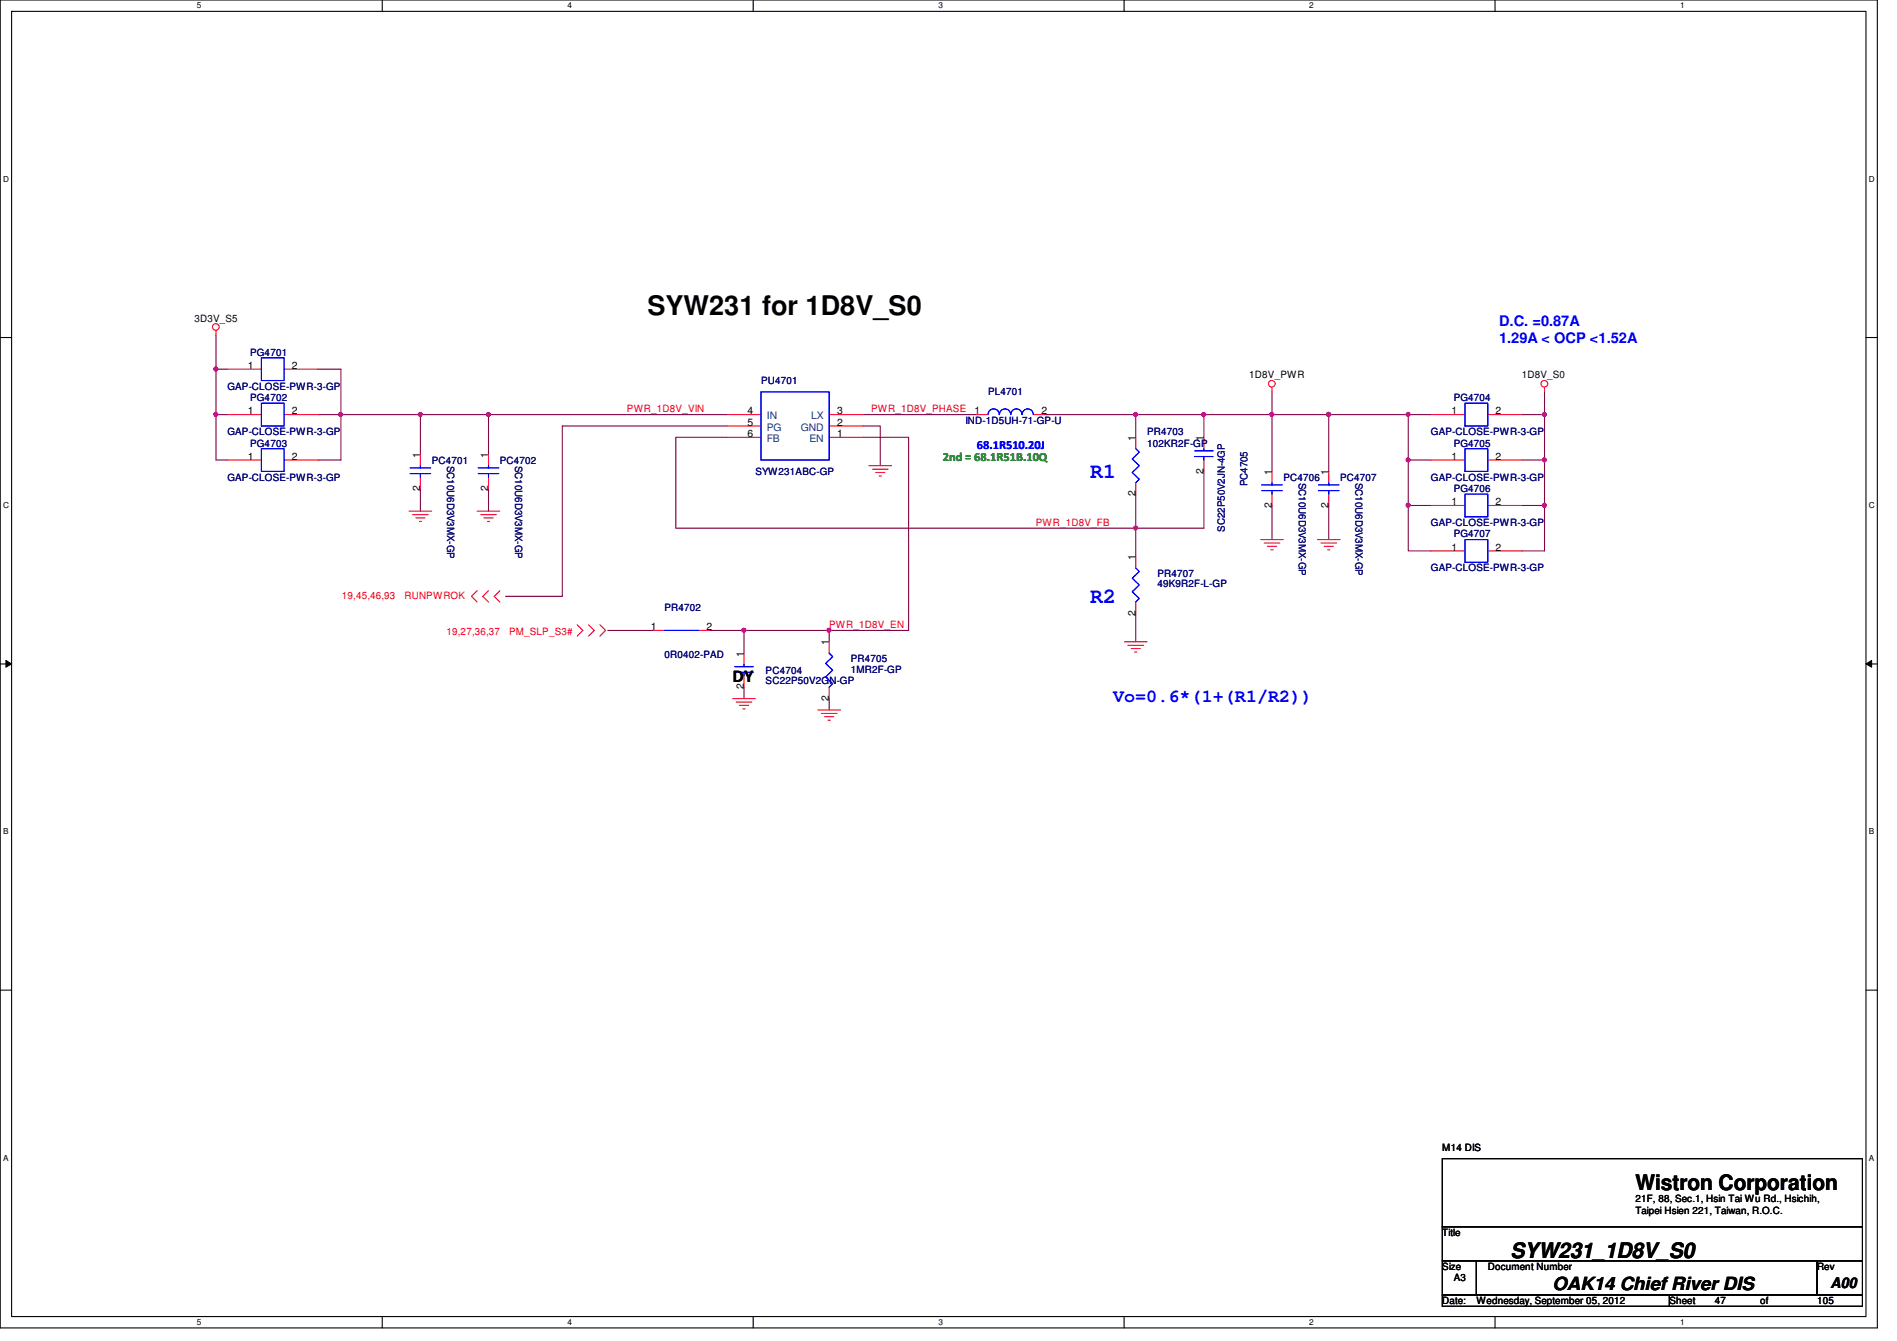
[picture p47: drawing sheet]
<svg xmlns="http://www.w3.org/2000/svg" width="297mm" height="210mm" viewBox="0 0 297 210" stroke-linecap="round" stroke-linejoin="round" font-family="sans-serif">
<defs><g id="words">
<text font-size="4.2" x="101.4" y="49.3">SYW231 for 1D8V_S0</text>
<g font-size="3.3" fill="#00f">
<text x="170.7" y="74.8">R1</text>
<text x="170.7" y="94.3">R2</text>
</g>
<g font-size="3.3">
<text x="256.1" y="186.3">Wistron Corporation</text>
<text x="236.5" y="196.8">SYW231_1D8V_S0</text>
</g>
<g font-size="2.8">
<text x="114.7" y="106.7">DY</text>
<text x="243.1" y="201.9">OAK14 Chief River DIS</text>
</g>
<text font-size="2.8" fill="#00f" x="174.3" y="109.9">Vo=0.6*(1+(R1/R2))</text>
<g font-size="2.3" fill="#00f">
<text x="234.7" y="51">D.C. =0.87A</text>
<text x="234.7" y="53.8">1.29A &lt; OCP &lt;1.52A</text>
</g>
<text font-size="2.3" x="286.6" y="201.5">A00</text>
<text font-size="1.9" fill="#00f" x="152.9" y="70.3">68.1R510.20J</text>
<text font-size="1.9" fill="#008000" x="147.6" y="72.1">2nd = 68.1R51B.10Q</text>
<g font-size="1.6">
<text x="30.4" y="50.3">3D3V_S5</text>
<text x="38.8" y="57.7">1</text>
<text x="45.7" y="57.7">2</text>
<text x="195.6" y="59.2">1D8V_PWR</text>
<text x="238.3" y="59.2">1D8V_S0</text>
<text x="38.8" y="64.9">1</text>
<text x="45.7" y="64.9">2</text>
<text x="117" y="64.9">4</text>
<text x="131.1" y="64.9">3</text>
<text x="152.6" y="64.9">1</text>
<text x="163.1" y="64.9">2</text>
<text x="227.3" y="64.9">1</text>
<text x="234.2" y="64.9">2</text>
<text x="38.8" y="72">1</text>
<text x="45.7" y="72">2</text>
<text x="65.8" y="71.7" transform="rotate(-90 65.8 71.7)">1</text>
<text x="76.5" y="71.7" transform="rotate(-90 76.5 71.7)">1</text>
<text x="117" y="66.6">5</text>
<text x="117" y="68.4">6</text>
<text x="131.1" y="68.4">1</text>
<text x="131.1" y="66.6">2</text>
<text x="177.8" y="69" transform="rotate(-90 177.8 69)">1</text>
<text x="188.5" y="69" transform="rotate(-90 188.5 69)">1</text>
<text x="227.3" y="72">1</text>
<text x="234.2" y="72">2</text>
<text x="65.8" y="76.8" transform="rotate(-90 65.8 76.8)">2</text>
<text x="76.5" y="76.8" transform="rotate(-90 76.5 76.8)">2</text>
<text x="177.8" y="77.7" transform="rotate(-90 177.8 77.7)">2</text>
<text x="188.5" y="74.1" transform="rotate(-90 188.5 74.1)">2</text>
<text x="199.1" y="74.3" transform="rotate(-90 199.1 74.3)">1</text>
<text x="208" y="74.3" transform="rotate(-90 208 74.3)">1</text>
<text x="199.1" y="79.5" transform="rotate(-90 199.1 79.5)">2</text>
<text x="208" y="79.5" transform="rotate(-90 208 79.5)">2</text>
<text x="227.3" y="79.1">1</text>
<text x="234.2" y="79.1">2</text>
<text x="177.8" y="87.7" transform="rotate(-90 177.8 87.7)">1</text>
<text x="227.3" y="86.2">1</text>
<text x="234.2" y="86.2">2</text>
<text x="101.9" y="98.6">1</text>
<text x="110.6" y="98.6">2</text>
<text x="129.8" y="101" transform="rotate(-90 129.8 101)">1</text>
<text x="177.8" y="96.4" transform="rotate(-90 177.8 96.4)">2</text>
<text x="116.5" y="107.9" transform="rotate(-90 116.5 107.9)">2</text>
<text x="116.5" y="102.8" transform="rotate(-90 116.5 102.8)">1</text>
<text x="129.8" y="109.7" transform="rotate(-90 129.8 109.7)">2</text>
<text x="225.8" y="180.1">M14 DIS</text>
<text x="256.1" y="188.1">21F, 88, Sec.1, Hsin Tai Wu Rd., Hsichih,</text>
<text x="256.1" y="189.9">Taipei Hsien 221, Taiwan, R.O.C.</text>
<text x="225.8" y="193.5">Title</text>
<text x="225.8" y="198.8">Size</text>
<text x="227.6" y="200.6">A3</text>
<text x="233" y="198.8">Document Number</text>
<text x="284.5" y="198.8">Rev</text>
<text x="225.8" y="204.1">Date:</text>
<text x="231.2" y="204.1">Wednesday, September 05, 2012</text>
<text x="261.4" y="204.1">Sheet</text>
<text x="268.5" y="204.1">47</text>
<text x="275.6" y="204.1">of</text>
<text x="284.5" y="204.1">105</text>
</g>
<g font-size="1.6" fill="#000080">
<text x="39.2" y="55.7">PG4701</text>
<text x="35.6" y="61">GAP-CLOSE-PWR-3-GP</text>
<text x="39.2" y="62.8">PG4702</text>
<text x="119.2" y="60.1">PU4701</text>
<text x="154.7" y="61.9">PL4701</text>
<text x="227.6" y="62.8">PG4704</text>
<text x="35.6" y="68.1">GAP-CLOSE-PWR-3-GP</text>
<text x="39.2" y="69.9">PG4703</text>
<text x="151.2" y="66.3">IND-1D5UH-71-GP-U</text>
<text x="179.6" y="68.1">PR4703</text>
<text x="179.6" y="69.9">102KR2F-GP</text>
<text x="224.1" y="68.1">GAP-CLOSE-PWR-3-GP</text>
<text x="227.6" y="69.9">PG4705</text>
<text x="35.6" y="75.2">GAP-CLOSE-PWR-3-GP</text>
<text x="67.6" y="72.6">PC4701</text>
<text x="70" y="72.9" transform="rotate(90 70 72.9)">SC10U6D3V3MX-GP</text>
<text x="78.3" y="72.6">PC4702</text>
<text x="80.7" y="72.9" transform="rotate(90 80.7 72.9)">SC10U6D3V3MX-GP</text>
<text x="118.3" y="74.3">SYW231ABC-GP</text>
<text x="195.3" y="76.1" transform="rotate(-90 195.3 76.1)">PC4705</text>
<text x="201" y="75.2">PC4706</text>
<text x="203.4" y="75.6" transform="rotate(90 203.4 75.6)">SC10U6D3V3MX-GP</text>
<text x="209.8" y="75.2">PC4707</text>
<text x="212.3" y="75.6" transform="rotate(90 212.3 75.6)">SC10U6D3V3MX-GP</text>
<text x="224.1" y="75.2">GAP-CLOSE-PWR-3-GP</text>
<text x="227.6" y="77">PG4706</text>
<text x="191.8" y="83.2" transform="rotate(-90 191.8 83.2)">SC22P50V2JN-4GP</text>
<text x="224.1" y="82.3">GAP-CLOSE-PWR-3-GP</text>
<text x="224.1" y="89.5">GAP-CLOSE-PWR-3-GP</text>
<text x="227.6" y="84.1">PG4707</text>
<text x="104.1" y="95.7">PR4702</text>
<text x="181.2" y="90.3">PR4707</text>
<text x="181.2" y="91.9">49K9R2F-L-GP</text>
<text x="104.1" y="103">0R0402-PAD</text>
<text x="119.9" y="105.5">PC4704</text>
<text x="119.9" y="107.1">SC22P50V2GN-GP</text>
<text x="133.2" y="103.7">PR4705</text>
<text x="133.2" y="105.3">1MR2F-GP</text>
</g>
<g font-size="1.6" fill="#f00">
<text x="98.2" y="64.6">PWR_1D8V_VIN</text>
<text x="136.4" y="64.6">PWR_1D8V_PHASE</text>
<text x="162.2" y="82.3">PWR_1D8V_FB</text>
<text x="53.5" y="93.7">19,45,46,93</text>
<text x="63.3" y="93.7">RUNPWROK</text>
<text x="69.9" y="99.4">19,27,36,37</text>
<text x="79.7" y="99.4">PM_SLP_S3#</text>
<text x="129.8" y="98.3">PWR_1D8V_EN</text>
</g>
<g font-size="1.6" fill="#004080">
<text x="120.1" y="65.6">IN</text>
<text x="127" y="65.6">LX</text>
<text x="120.1" y="67.4">PG</text>
<text x="120.1" y="69.2">FB</text>
<text x="125.4" y="67.4">GND</text>
<text x="126.7" y="69.2">EN</text>
</g>
<g font-size="1.3">
<text x="30.8" y="1.3">5</text>
<text x="88.9" y="1.3">4</text>
<text x="146.9" y="1.3">3</text>
<text x="205" y="1.3">2</text>
<text x="263.1" y="1.3">1</text>
<text x=".5" y="28.4">D</text>
<text x="292.6" y="28.4">D</text>
<text x=".5" y="79.5">C</text>
<text x="292.6" y="79.5">C</text>
<text x=".5" y="130.6">B</text>
<text x="292.6" y="130.6">B</text>
<text x=".5" y="181.7">A</text>
<text x="292.6" y="181.7">A</text>
<text x="30.8" y="207.4">5</text>
<text x="88.9" y="207.4">4</text>
<text x="146.9" y="207.4">3</text>
<text x="205" y="207.4">2</text>
<text x="263.1" y="207.4">1</text>
</g>
</g></defs>
<path d="M0 0h294v207.9h-294zM1.8 1.8h290.4v204.3h-290.4z" fill="none" stroke="#000" stroke-width=".17"/>
<g fill="#fff">
<path d="M30.8 .2h.7v1.4h-.7z"/>
<path d="M30.8 206.2h.7v1.4h-.7z"/>
</g>
<path d="M59.9 0v1.8M59.9 206.1v1.8" fill="none" stroke="#000" stroke-width=".17"/>
<g fill="#fff">
<path d="M88.9 .2h.6v1.4h-.6z"/>
<path d="M88.9 206.2h.6v1.4h-.6z"/>
</g>
<path d="M117.9 0v1.8M117.9 206.1v1.8" fill="none" stroke="#000" stroke-width=".17"/>
<g fill="#fff">
<path d="M146.9 .2h.7v1.4h-.7z"/>
<path d="M146.9 206.2h.7v1.4h-.7z"/>
</g>
<path d="M176 0v1.8M176 206.1v1.8" fill="none" stroke="#000" stroke-width=".17"/>
<g fill="#fff">
<path d="M205 .2h.7v1.4h-.7z"/>
<path d="M205 206.2h.7v1.4h-.7z"/>
</g>
<path d="M234.1 0v1.8M234.1 206.1v1.8" fill="none" stroke="#000" stroke-width=".17"/>
<g fill="#fff">
<path d="M263.1 .2h.7v1.4h-.7z"/>
<path d="M263.1 206.2h.7v1.4h-.7z"/>
<path d="M.5 27.3h.9v1.4h-.9z"/>
<path d="M292.6 27.3h.9v1.4h-.9z"/>
<path d="M.5 78.4h.9v1.4h-.9z"/>
<path d="M292.6 78.4h.9v1.4h-.9z"/>
</g>
<path d="M0 52.8h1.8M292.2 52.8h1.8" fill="none" stroke="#000" stroke-width=".17"/>
<g fill="#fff">
<path d="M.5 129.5h.8v1.4h-.8z"/>
<path d="M292.6 129.5h.9v1.4h-.9z"/>
</g>
<path d="M0 103.9h1.8M292.2 103.9h1.8" fill="none" stroke="#000" stroke-width=".17"/>
<path d="M.9 103.4l.9 .5-.9 .5zM292.2 103.9l.9-.5v1z" fill="#000"/>
<path d="M.9 103.4l.9 .5-.9 .5zM292.2 103.9l.9-.5v1z" fill="none" stroke="#000" stroke-width=".16"/>
<g fill="#fff">
<path d="M.5 180.5h.8v1.4h-.8z"/>
<path d="M292.6 180.5h.9v1.4h-.9z"/>
</g>
<path d="M0 155h1.8M292.2 155h1.8" fill="none" stroke="#000" stroke-width=".17"/>
<path d="M76.5 64.9h37.3M105.8 68.5h8M79.2 93.3h8.8" fill="none" stroke="#800040" stroke-width=".17"/>
<circle cx="76.5" cy="64.9" r=".32" fill="#f0f"/>
<circle cx="76.5" cy="64.9" r=".32" fill="none" stroke="#f0f" stroke-width=".17"/>
<path d="M76.5 64.9h-10.7v6.2" fill="none" stroke="#800040" stroke-width=".17"/>
<circle cx="65.8" cy="64.9" r=".32" fill="#f0f"/>
<circle cx="65.8" cy="64.9" r=".32" fill="none" stroke="#f0f" stroke-width=".17"/>
<path d="M220.5 79.1v7.1h3.6" fill="none" stroke="#800040" stroke-width=".17"/>
<circle cx="220.5" cy="79.1" r=".32" fill="#f0f"/>
<circle cx="220.5" cy="79.1" r=".32" fill="none" stroke="#f0f" stroke-width=".17"/>
<path d="M105.8 68.5v14.2M208.1 64.9h12.4" fill="none" stroke="#800040" stroke-width=".17"/>
<circle cx="208" cy="64.9" r=".32" fill="#f0f"/>
<circle cx="208" cy="64.9" r=".32" fill="none" stroke="#f0f" stroke-width=".17"/>
<path d="M49.8 64.9h3.6M220.5 72v7.1h3.6" fill="none" stroke="#800040" stroke-width=".17"/>
<circle cx="220.5" cy="72" r=".32" fill="#f0f"/>
<circle cx="220.5" cy="72" r=".32" fill="none" stroke="#f0f" stroke-width=".17"/>
<path d="M33.8 64.9h1.8M53.4 64.9v7.1" fill="none" stroke="#800040" stroke-width=".17"/>
<circle cx="33.8" cy="64.9" r=".32" fill="#f0f"/>
<circle cx="33.8" cy="64.9" r=".32" fill="none" stroke="#f0f" stroke-width=".17"/>
<path d="M33.8 57.8v7.1" fill="none" stroke="#800040" stroke-width=".17"/>
<circle cx="33.8" cy="57.8" r=".32" fill="#f0f"/>
<circle cx="33.8" cy="57.8" r=".32" fill="none" stroke="#f0f" stroke-width=".17"/>
<path d="M241.8 79.1v7.1h-3.5" fill="none" stroke="#800040" stroke-width=".17"/>
<circle cx="241.8" cy="79.1" r=".32" fill="#f0f"/>
<circle cx="241.8" cy="79.1" r=".32" fill="none" stroke="#f0f" stroke-width=".17"/>
<path d="M65.8 76.5v3.5M76.5 76.5v3.5M163.6 64.9h14.2M105.8 82.7h72v4.4" fill="none" stroke="#800040" stroke-width=".17"/>
<circle cx="177.8" cy="82.7" r=".32" fill="#f0f"/>
<circle cx="177.8" cy="82.7" r=".32" fill="none" stroke="#f0f" stroke-width=".17"/>
<path d="M76.5 64.9v6.2M135.2 64.9h17.7M177.8 77.3v5.4h10.7M188.5 64.9h-10.7v3.6M199.2 64.9v8.9M220.5 72h3.6M238.3 72h3.5M238.3 64.9h3.5M177.8 96v4.5" fill="none" stroke="#800040" stroke-width=".17"/>
<circle cx="177.8" cy="64.9" r=".32" fill="#f0f"/>
<circle cx="177.8" cy="64.9" r=".32" fill="none" stroke="#f0f" stroke-width=".17"/>
<path d="M199.2 64.9h8.9" fill="none" stroke="#800040" stroke-width=".17"/>
<circle cx="208" cy="64.9" r=".32" fill="#f0f"/>
<circle cx="208" cy="64.9" r=".32" fill="none" stroke="#f0f" stroke-width=".17"/>
<circle cx="199.1" cy="64.9" r=".32" fill="#f0f"/>
<circle cx="199.1" cy="64.9" r=".32" fill="none" stroke="#f0f" stroke-width=".17"/>
<path d="M241.8 64.9v7.1" fill="none" stroke="#800040" stroke-width=".17"/>
<circle cx="241.8" cy="64.9" r=".32" fill="#f0f"/>
<circle cx="241.8" cy="64.9" r=".32" fill="none" stroke="#f0f" stroke-width=".17"/>
<path d="M220.5 64.9v7.1" fill="none" stroke="#800040" stroke-width=".17"/>
<circle cx="220.5" cy="64.9" r=".32" fill="#f0f"/>
<circle cx="220.5" cy="64.9" r=".32" fill="none" stroke="#f0f" stroke-width=".17"/>
<path d="M33.8 52.5v5.3h1.8M49.8 57.8h3.6v7.1M33.8 64.9v7.1h1.8M188.5 73.8v8.9M188.5 64.9v3.6M199.2 79.1v5.4M208.1 79.1v5.4M208.1 64.9v8.9M220.5 64.9h3.6" fill="none" stroke="#800040" stroke-width=".17"/>
<circle cx="208" cy="64.9" r=".32" fill="#f0f"/>
<circle cx="208" cy="64.9" r=".32" fill="none" stroke="#f0f" stroke-width=".17"/>
<path d="M241.8 72v7.1h-3.5" fill="none" stroke="#800040" stroke-width=".17"/>
<circle cx="241.8" cy="72" r=".32" fill="#f0f"/>
<circle cx="241.8" cy="72" r=".32" fill="none" stroke="#f0f" stroke-width=".17"/>
<path d="M188.5 64.9h10.7M241.8 61.3v3.6" fill="none" stroke="#800040" stroke-width=".17"/>
<circle cx="188.5" cy="64.9" r=".32" fill="#f0f"/>
<circle cx="188.5" cy="64.9" r=".32" fill="none" stroke="#f0f" stroke-width=".17"/>
<path d="M49.8 72h3.6M53.4 64.9h12.4M113.8 66.7h-25.8v26.6M135.2 66.7h2.6v6.2M135.2 68.5h7.1v30.2M199.2 61.3v3.6" fill="none" stroke="#800040" stroke-width=".17"/>
<circle cx="53.4" cy="64.9" r=".32" fill="#f0f"/>
<circle cx="53.4" cy="64.9" r=".32" fill="none" stroke="#f0f" stroke-width=".17"/>
<path d="M129.8 98.7h12.5" fill="none" stroke="#800040" stroke-width=".17"/>
<circle cx="129.8" cy="98.7" r=".32" fill="#f0f"/>
<circle cx="129.8" cy="98.7" r=".32" fill="none" stroke="#f0f" stroke-width=".17"/>
<path d="M95.2 98.7h7.1M111.2 98.7h5.3M116.5 98.7h13.3v1.8M116.5 98.7v3.5M116.5 107.6v1.7M129.8 109.3v1.8" fill="none" stroke="#800040" stroke-width=".17"/>
<circle cx="116.5" cy="98.7" r=".32" fill="#f0f"/>
<circle cx="116.5" cy="98.7" r=".32" fill="none" stroke="#f0f" stroke-width=".17"/>
<g fill="none" stroke="#f00" stroke-width=".17">
<path d="M33.8 51.7v.8M35.6 57.8h5.3M44.5 57.8h5.3M35.6 64.9h5.3M35.6 72h5.3M44.5 64.9h5.3M44.5 72h5.3M65.8 71.1v1.8M65.8 74.7v1.8M76.5 71.1v1.8M76.5 74.7v1.8M113.8 64.9h5.4"/>
<path d="M113.8 68.5h5.4M113.8 66.7h5.4M129.8 64.9h5.4M129.8 68.5h5.4M129.8 66.7h5.4M136.1 72.9h3.5M136.6 73.4h2.5M137.1 74h1.5M137.7 74.5h.3M152.9 64.9h1.8M161.8 64.9h1.8M177.8 68.5v1.7"/>
<path d="M177.8 75.6v1.7M188.5 68.5v1.7M188.5 72v1.8M199.2 60.6v.7M199.2 73.8v1.8M199.2 77.3v1.8M208.1 73.8v1.8M208.1 77.3v1.8M224.1 64.9h5.3M224.1 72h5.3M224.1 79.1h5.3M233 64.9h5.3"/>
<path d="M233 72h5.3M233 79.1h5.3M241.8 60.6v.7M64 80h3.6M64.6 80.6h2.5M65.1 81.1h1.4M65.7 81.6h.3M74.7 92.5l-.9 .8 .9 .9M74.7 80h3.6M75.3 80.6h2.4M75.8 81.1h1.4M76.3 81.6h.4"/>
<path d="M76.5 92.5l-.9 .8 .9 .9M78.3 92.5l-.9 .8 .9 .9M90.4 97.8l.9 .9-.9 .9M92.2 97.8l.8 .9-.8 .9M93.9 97.8l.9 .9-.9 .9M102.3 98.7h1.8M109.4 98.7h1.8M177.8 87.1v1.8M177.8 94.2v1.8M197.4 84.5h3.6M197.9 85h2.5M198.5 85.5h1.4"/>
<path d="M199 86.1h.3M206.3 84.5h3.5M206.8 85h2.5M207.3 85.5h1.5M207.9 86.1h.3M224.1 86.2h5.3M233 86.2h5.3M114.7 109.3h3.6M115.3 109.9h2.4M115.8 110.4h1.4M116.3 111h.4M116.5 102.2v1.8"/>
<path d="M116.5 105.8v1.8M128.1 111.1h3.5M128.6 111.7h2.5M129.1 112.2h1.5M129.7 112.7h.3M129.8 100.5v1.7M129.8 107.6v1.7M176.1 100.5h3.5M176.6 101h2.5M177.1 101.5h1.5M177.7 102.1h.3"/>
<circle cx="33.8" cy="51.2" r=".52"/>
<circle cx="199.2" cy="60.1" r=".52"/>
<circle cx="241.8" cy="60.1" r=".52"/>
</g>
<path d="M225.8 181.4h65.8v10.6h-65.8zM225.8 192h65.8v5.4h-65.8zM225.8 197.4h5.4v5.3h-5.4zM231.2 197.4h53.3v5.3h-53.3zM284.5 197.4h7.1v5.3h-7.1zM225.8 202.7h35.6v1.8h-35.6zM261.4 202.7h30.2v1.8h-30.2z" fill="none" stroke="#000" stroke-width=".17"/>
<g fill="none" stroke="#00f" stroke-width=".17">
<path d="M40.9 56h3.6v3.6h-3.6zM40.9 63.1h3.6v3.6h-3.6zM40.9 70.2h3.6v3.6h-3.6zM64.2 74.1h3.2M64.2 73.2h3.2M65.8 72.9v.3M65.8 74.1v.6M74.9 74.1h3.2M74.9 73.2h3.2M76.5 72.9v.3M76.5 74.1v.6M119.2 61.3h10.6v10.7h-10.6z"/>
<path d="M156.5 64.9a.87 .87 0 0 0-.9-.9 .87 .87 0 0 0-.9 .9M158.2 64.9a.87 .87 0 0 0-.8-.9 .87 .87 0 0 0-.9 .9M160 64.9a.87 .87 0 0 0-.9-.9 .87 .87 0 0 0-.8 .9M161.8 64.9a.87 .87 0 0 0-.9-.9 .87 .87 0 0 0-.8 .9M177.8 70.2l.6 .6-1.1 1 1.1 1.1-1.1 1.1 1.1 1-.6 .6M187.1 70.6h2.8M187.1 71.5h2.8M188.5 70.2v.4M188.5 71.5v.5M197.6 76.8h3.2M197.6 75.9h3.2M199.2 75.6v.3"/>
<path d="M199.2 76.8v.5M206.5 76.8h3.2M206.5 75.9h3.2M208.1 75.6v.3M208.1 76.8v.5M229.4 63.1h3.6v3.6h-3.6zM229.4 70.2h3.6v3.6h-3.6zM229.4 77.3h3.6v3.6h-3.6zM104.1 98.7h5.3M177.8 88.9l.6 .6-1.1 1 1.1 1.1-1.1 1 1.1 1.1-.6 .5M229.4 84.5h3.6v3.5h-3.6zM115.1 104.4h2.8"/>
<path d="M115.1 105.2h2.8M116.5 104v.4M116.5 105.2v.6M129.8 102.2l.6 .6-1.1 1 1.1 1.1-1.1 1.1 1.1 1-.6 .6"/>
</g>
<circle cx="76.5" cy="64.9" r=".32" fill="#f0f"/>
<circle cx="76.5" cy="64.9" r=".32" fill="none" stroke="#f0f" stroke-width=".17"/>
<circle cx="65.8" cy="64.9" r=".32" fill="#f0f"/>
<circle cx="65.8" cy="64.9" r=".32" fill="none" stroke="#f0f" stroke-width=".17"/>
<circle cx="220.5" cy="79.1" r=".32" fill="#f0f"/>
<circle cx="220.5" cy="79.1" r=".32" fill="none" stroke="#f0f" stroke-width=".17"/>
<circle cx="208" cy="64.9" r=".32" fill="#f0f"/>
<circle cx="208" cy="64.9" r=".32" fill="none" stroke="#f0f" stroke-width=".17"/>
<circle cx="220.5" cy="72" r=".32" fill="#f0f"/>
<circle cx="220.5" cy="72" r=".32" fill="none" stroke="#f0f" stroke-width=".17"/>
<circle cx="33.8" cy="64.9" r=".32" fill="#f0f"/>
<circle cx="33.8" cy="64.9" r=".32" fill="none" stroke="#f0f" stroke-width=".17"/>
<circle cx="33.8" cy="57.8" r=".32" fill="#f0f"/>
<circle cx="33.8" cy="57.8" r=".32" fill="none" stroke="#f0f" stroke-width=".17"/>
<circle cx="241.8" cy="79.1" r=".32" fill="#f0f"/>
<circle cx="241.8" cy="79.1" r=".32" fill="none" stroke="#f0f" stroke-width=".17"/>
<circle cx="177.8" cy="82.7" r=".32" fill="#f0f"/>
<circle cx="177.8" cy="82.7" r=".32" fill="none" stroke="#f0f" stroke-width=".17"/>
<circle cx="177.8" cy="64.9" r=".32" fill="#f0f"/>
<circle cx="177.8" cy="64.9" r=".32" fill="none" stroke="#f0f" stroke-width=".17"/>
<circle cx="208" cy="64.9" r=".32" fill="#f0f"/>
<circle cx="208" cy="64.9" r=".32" fill="none" stroke="#f0f" stroke-width=".17"/>
<circle cx="199.1" cy="64.9" r=".32" fill="#f0f"/>
<circle cx="199.1" cy="64.9" r=".32" fill="none" stroke="#f0f" stroke-width=".17"/>
<circle cx="241.8" cy="64.9" r=".32" fill="#f0f"/>
<circle cx="241.8" cy="64.9" r=".32" fill="none" stroke="#f0f" stroke-width=".17"/>
<circle cx="220.5" cy="64.9" r=".32" fill="#f0f"/>
<circle cx="220.5" cy="64.9" r=".32" fill="none" stroke="#f0f" stroke-width=".17"/>
<circle cx="208" cy="64.9" r=".32" fill="#f0f"/>
<circle cx="208" cy="64.9" r=".32" fill="none" stroke="#f0f" stroke-width=".17"/>
<circle cx="241.8" cy="72" r=".32" fill="#f0f"/>
<circle cx="241.8" cy="72" r=".32" fill="none" stroke="#f0f" stroke-width=".17"/>
<circle cx="188.5" cy="64.9" r=".32" fill="#f0f"/>
<circle cx="188.5" cy="64.9" r=".32" fill="none" stroke="#f0f" stroke-width=".17"/>
<circle cx="53.4" cy="64.9" r=".32" fill="#f0f"/>
<circle cx="53.4" cy="64.9" r=".32" fill="none" stroke="#f0f" stroke-width=".17"/>
<circle cx="129.8" cy="98.7" r=".32" fill="#f0f"/>
<circle cx="129.8" cy="98.7" r=".32" fill="none" stroke="#f0f" stroke-width=".17"/>
<circle cx="116.5" cy="98.7" r=".32" fill="#f0f"/>
<circle cx="116.5" cy="98.7" r=".32" fill="none" stroke="#f0f" stroke-width=".17"/>
<use href="#words"/>
</svg>
